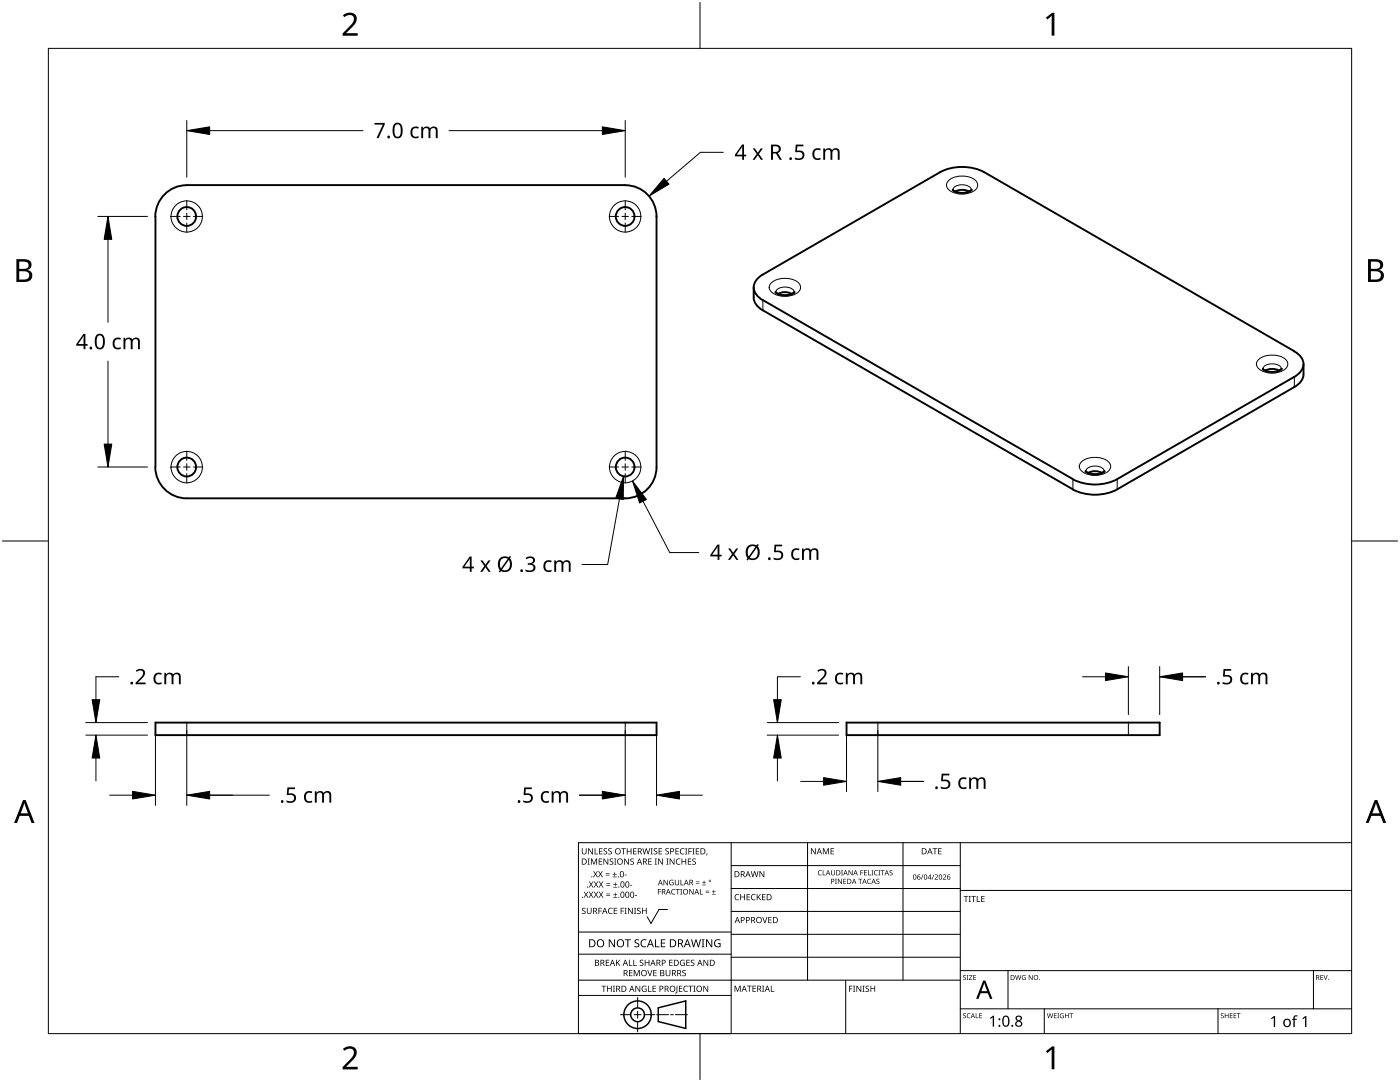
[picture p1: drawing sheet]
<svg xmlns="http://www.w3.org/2000/svg" width="279mm" height="216mm" viewBox="0 0 279 216" stroke-linecap="round" stroke-linejoin="round" font-family="sans-serif">
<g fill="none" stroke="#000" stroke-width=".38">
<path d="M37.3 37a6.3 6.3 0 0 0-6.3 6.2M37.3 36.9h87.5M124.8 37a6.2 6.2 0 0 1 6.2 6.2v50a6.2 6.2 0 0 1-6.2 6.2M190.1 37.9h.1M190.1 37.9l.6 .3M190.6 38.2a2.96 2.96 0 0 1 2.8 0M190.7 38.2a3.8 3.8 0 0 0 2.7 0M193.9 37.9l-.5 .3M193.9 37.9h.1M31 43.2v50M150.4 57.3a4.2 4.2 0 0 0 .5 3.5l1.3 1.1M152.2 54.8a2.67 2.67 0 0 0-1.3 3.9l1.3 1.2"/>
<path d="M152.2 54.8l35.4-20.4a9.8 9.8 0 0 1 8.8 0l61.9 35.7a2.62 2.62 0 0 1 1.4 3.9l-1.4 1.2M152.2 59.9l61.9 35.7M154.8 58.3h.1M154.8 58.3l.5 .3a3.8 3.8 0 0 0 2.7 .1M155.3 58.7a2.67 2.67 0 0 1 2.7 0M158.5 58.3l-.5 .4M158.5 58.3h.1M158.6 58.3h-.1M152.2 61.9l61.9 35.7M252 73.6h.1M252 73.6l.4 .3M252.4 73.9l.1 .1a3.8 3.8 0 0 0 2.8 0"/>
<path d="M252.5 74a3.1 3.1 0 0 1 2.8 0M255.7 73.7l-.4 .3M255.7 73.7h.1M255.8 73.6l-.1 .1M258.3 75.2l-35.3 20.4M260.1 74.7a3.1 3.1 0 0 1-1.8 2.6l-35.3 20.3M260.1 72.6v2.1M31 93.2a6.3 6.3 0 0 0 6.3 6.2h87.5M214.1 95.6a9.8 9.8 0 0 0 8.8 0M214.1 97.7a9.8 9.8 0 0 0 8.8 0M216.7 94h.1M216.7 94v.1"/>
<path d="M216.7 94.1l.5 .3a3.8 3.8 0 0 0 2.7 0M219.9 94.4a2.89 2.89 0 0 0-2.8 0M220.4 94.1l-.5 .3M220.4 94.1h.1M220.4 94v.1M31 144.2h100v2.5h-100zM168.9 144.2h62.5v2.5h-62.5z"/>
<circle cx="37.2" cy="43.2" r="1.87"/>
<circle cx="124.8" cy="43.2" r="1.87"/>
<circle cx="37.2" cy="93.2" r="1.87"/>
<circle cx="124.8" cy="93.2" r="1.87"/>
</g>
<g fill="none" stroke="#000" stroke-width=".2">
<path d="M189.2 36.1a4.4 4.4 0 0 1 5.6 0 1.38 1.38 0 0 1-.8 2.2 4.5 4.5 0 0 1-4.8-.6 1.14 1.14 0 0 1 0-1.6zM190.1 38a1.94 1.94 0 0 1 2.5-1.1 1.31 1.31 0 0 1 1.3 1.1M152.2 59.9v2M153.8 56.5a4.4 4.4 0 0 1 5.7 0 1.38 1.38 0 0 1-.9 2.2 4.5 4.5 0 0 1-4.8-.6 1.09 1.09 0 0 1 0-1.6zM154.8 58.4a1.94 1.94 0 0 1 2.4-1.1 1.33 1.33 0 0 1 1.3 1.1M251.1 71.8a4.5 4.5 0 0 1 5.6 0 1.39 1.39 0 0 1-.9 2.3 4.5 4.5 0 0 1-4.7-.7 1.1 1.1 0 0 1 0-1.6zM252 73.7a1.94 1.94 0 0 1 2.5-1.1 1.09 1.09 0 0 1 1.2 1.1M258.3 75.2v2M214.1 95.6v2M215.7 92.3a4.4 4.4 0 0 1 5.6 0 1.37 1.37 0 0 1-.8 2.2 4.5 4.5 0 0 1-4.8-.6 1.11 1.11 0 0 1 0-1.6zM216.7 94.1a1.91 1.91 0 0 1 2.4-1 1.28 1.28 0 0 1 1.3 1M223 95.6v2"/>
<path d="M37.3 144.2v2.5M124.8 144.2v2.5M175.2 144.2v2.5M225.2 144.2v2.5"/>
<circle cx="37.3" cy="43.2" r="3.1"/>
<circle cx="124.8" cy="43.2" r="3.1"/>
<circle cx="37.3" cy="93.2" r="3.1"/>
<circle cx="124.8" cy="93.2" r="3.1"/>
</g>
<path d="M9.7 9.7h260v196.5h-260z" fill="none" stroke="#000" stroke-width=".2"/>
<path d="M139.7 .5v9.2M.5 108h9.2M269.7 108h9.2M139.7 206.2v9.2" fill="none" stroke="#000" stroke-width=".2"/>
<g fill="#000">
<path d="M68.4 3.1a1.64 1.64 0 0 1 2.8 .4 2.52 2.52 0 0 1-1.2 2.2l-.9 .9h2.3v.5h-3v-.4l1.2-1.2a1.95 1.95 0 0 0 .9-2.2 1.23 1.23 0 0 0-1.8 .1zM208.7 3.5l1.3-.9h.4v4.5h-.5v-4l-.9 .8zM68.4 209.3a1.64 1.64 0 0 1 2.8 .4 2.52 2.52 0 0 1-1.2 2.2l-.9 1h2.3v.5h-3v-.5l1.2-1.2a1.95 1.95 0 0 0 .9-2.1 1.23 1.23 0 0 0-1.8 .1zM208.7 209.8l1.3-1h.4v4.6h-.5v-4l-.9 .7z"/>
<path d="M3.3 51.7h1.3a1.28 1.28 0 0 1 1.7 1.3 1.04 1.04 0 0 1-.9 .9 1.23 1.23 0 0 1 1 1.5 1.23 1.23 0 0 1-1.5 .9h-1.6zM3.8 54.1v1.7h1a.86 .86 0 0 0 1-.9 .86 .86 0 0 0-1.1-.8zM3.8 52.2v1.4h.9a.78 .78 0 0 0 1-.7 .78 .78 0 0 0-1.1-.7z"/>
<path d="M273 51.7h1.3a1.28 1.28 0 0 1 1.7 1.3 1.04 1.04 0 0 1-.8 .9 1.23 1.23 0 0 1 1 1.5 1.23 1.23 0 0 1-1.6 .9h-1.6zM273.6 54.1v1.7h.9a.86 .86 0 0 0 1.1-.9 .86 .86 0 0 0-1.1-.8zM273.6 52.2v1.4h.8a.78 .78 0 0 0 1-.7 .78 .78 0 0 0-1.1-.7z"/>
<path d="M4.6 159.6h.5l1.8 4.6h-.6l-.6-1.4h-1.8l-.5 1.4h-.6zM4.8 160.2l-.7 2.1h1.5z"/>
<path d="M274.3 159.6h.6l1.7 4.6h-.6l-.5-1.4h-1.8l-.6 1.4h-.5zM274.6 160.2l-.7 2.1h1.4z"/>
</g>
<g fill="none" stroke="#000" stroke-width=".2">
<path d="M145.9 168.1v38.1h-30.5v-38.1h154.3M145.9 172.7h45.7M145.9 177.3h45.7M161.2 168.1v27.5M180.2 168.1v27.5M191.6 168.1v38.1M191.6 177.7h78.1M115.4 198.6h30.5M115.4 195.6h76.2M115.4 190.4h30.5M115.4 186h30.5M127.3 199v2.1"/>
<path d="M133.2 181.5h-1.7l-1.6 2.8-.7-1.4M145.9 181.9h45.7M145.9 186.4h45.7M145.9 191h45.7M168.8 195.6v10.6M191.6 193.7h78.1M201.2 193.7v7.6M262.1 193.7v7.6M123.8 202.5h2.1M126.6 202.5h1.3M127.3 201.8v1.4M127.3 203.8v2.1"/>
<path d="M128.6 202.5h2.1M131 202.5h2.4M133.8 202.5h.6M134.8 202.5h2.4M191.6 201.3h78.1M208.4 201.3v4.9M243.1 201.3v4.9"/>
</g>
<g fill="#000">
<path d="M116.1 169.3h.2v.8a.32 .32 0 0 0 .3 .3 .32 .32 0 0 0 .3-.3v-.8h.2v.8a.47 .47 0 0 1-.5 .4 .47 .47 0 0 1-.5-.5zM116.5 177.9h.2l.3 .5 .3-.5h.1l-.4 .6 .4 .6h-.1l-.3-.5-.4 .5h-.1l.4-.6zM117.3 171.3h.4l-.1 .1v1l.1 .1h-.4l.1-.1v-1zM117.4 169.3h.2l.6 1v-1h.1v1.2h-.1l-.7-1v1h-.1zM117.5 177.9h.2l.3 .5 .3-.5h.1l-.4 .6 .4 .6h-.1l-.4-.5-.3 .5h-.1l.4-.6zM117.5 175.9h.2l.3 .5 .3-.5h.1l-.4 .6 .5 .6h-.2l-.3-.5-.4 .5h-.1l.4-.6zM117.9 171.3h.3l.3 1 .4-1h.3v1.2h-.2v-1l-.4 1h-.1l-.4-1v1h-.2zM118.7 169.3h.1v1h.6v.2h-.7zM118.4 173.8h.1l.3 .5 .3-.5h.2l-.4 .6 .4 .7h-.1l-.4-.6-.3 .6h-.1l.4-.7zM118.5 177.9h.2l.2 .5 .3-.5h.2l-.4 .6 .4 .6h-.1l-.4-.5-.3 .5h-.1l.4-.6zM118.5 175.9h.2l.3 .5 .3-.5h.1l-.4 .6 .4 .6h-.1l-.3-.5-.4 .5h-.1l.4-.6zM119.5 171.3h.7v.1h-.6v.4h.5v.2h-.5v.4h.6v.1h-.7z"/>
<path d="M119.6 169.3h.6v.1h-.5v.4h.5v.1h-.5v.4h.5v.2h-.6zM119.4 173.8h.1l.3 .5 .3-.5h.2l-.4 .6 .4 .7h-.1l-.4-.6-.3 .6h-.2l.5-.7zM119.5 177.9h.1l.3 .5 .3-.5h.2l-.4 .6 .4 .6h-.1l-.4-.5-.3 .5h-.1l.4-.6zM119.5 175.9h.2l.3 .5 .3-.5h.1l-.4 .6 .4 .6h-.1l-.4-.5-.3 .5h-.1l.4-.6zM120.9 174.6h.8v.1h-.8zM120.9 174.2h.8v.1h-.8zM121 178.7h.8v.1h-.8zM121 178.3h.8v.1h-.8zM121 176.6h.8v.1h-.8zM121 176.3h.8v.1h-.8zM120.5 169.4l.4-.1h.3l-.1 .1a.25 .25 0 0 0-.4-.1 .25 .25 0 0 0 0 .4l.4 .3 .1 .2-.3 .3-.5-.1v-.1h.2a.27 .27 0 0 0 .4-.1 .27 .27 0 0 0-.3-.3l-.2-.2zM120.4 171.3h.2l.7 1-.1-1h.2v1.2h-.2l-.6-1v1h-.2z"/>
<path d="M121.4 169.4l.5-.1h.2v.1a.25 .25 0 0 0-.4-.1 .25 .25 0 0 0 0 .4l.4 .3v.2l-.2 .3-.5-.1v-.1h.1a.27 .27 0 0 0 .5-.1 .27 .27 0 0 0-.4-.3l-.2-.2zM122.3 174.9h.8v.2h-.8zM122.4 179h.8v.1h-.8zM122.4 177h.8v.1h-.8zM121.7 171.4l.4-.1 .3 .1-.1 .1a.25 .25 0 0 0-.4-.1 .25 .25 0 0 0 0 .4 .42 .42 0 0 1 .5 .5 .42 .42 0 0 1-.7 .2l-.1-.2 .2 .1a.27 .27 0 0 0 .5-.2 .27 .27 0 0 0-.4-.3l-.2-.2zM122.6 174h.1v.4h.4v.1h-.4v.4h-.1v-.4h-.3v-.1h.3zM122.7 178.1h.1v.4h.4v.1h-.4v.3h-.1v-.3h-.3v-.1h.3zM122.7 176.1h.2v.3h.3v.2h-.3v.3h-.2v-.3h-.3v-.2h.3zM122.6 171.3h.4l-.1 .1v1l.1 .1h-.4l.1-.1v-1zM124 169.3h.9v.1h-.4v1.1h-.1v-1.1h-.4zM124.7 174.5h.4v.2h-.4zM124.6 171.3h.1l.7 1v-1h.1v1.2h-.2l-.6-1v1h-.1z"/>
<path d="M125.7 176.6h.5v.1h-.5zM125.1 169.3h.1v.5h.7v-.5h.1v1.2h-.1v-.6h-.7v.6h-.1zM125.8 171.4l.5-.1 .2 .1v.1a.25 .25 0 0 0-.4-.1 .25 .25 0 0 0 0 .4 .42 .42 0 0 1 .4 .5 .42 .42 0 0 1-.7 .2v-.2l.1 .1a.27 .27 0 0 0 .5-.2 .27 .27 0 0 0-.4-.3l-.2-.2zM126.7 178.6h.4v.2h-.4zM126.4 169.3h.6v.1h-.5v.4h.5v.1h-.5v.4h.5v.2h-.6zM128.2 169.3h.2l.2 1 .3-1h.2l.2 1 .3-1h.1l-.3 1.2h-.1l-.3-1.1-.3 1.1h-.2zM129.4 171.3h.7v.1h-.6v.4h.5v.2h-.5v.4h.6v.1h-.7zM129.8 169.3h.5l-.2 .1v1l.2 .1h-.5l.2-.1v-1zM130.7 171.3h.4l-.1 .1v1l.1 .1h-.4l.1-.1v-1zM130.5 169.4l.4-.1h.3l-.1 .1a.25 .25 0 0 0-.4-.1 .25 .25 0 0 0 0 .4l.4 .3 .1 .2-.2 .3-.6-.1v-.1h.2a.27 .27 0 0 0 .4-.1 .27 .27 0 0 0-.3-.3l-.2-.2zM131.3 177.4h.6v.1h-.5v.4h.5v.1h-.5v.5h-.1zM131.4 169.3h.7v.1h-.5v.4h.5v.1h-.5v.4h.5v.2h-.7z"/>
<path d="M131.3 171.3h.2l.7 1v-1h.1v1.2h-.2l-.6-1v1h-.2zM132.4 175.6h.2l.6 .9v-.9h.1v1h-.2l-.6-.9v.9h-.1zM133 171.3h.4l-.1 .1v1l.1 .1h-.4l.1-.1v-1zM132.8 169.4l.4-.1h.3l-.1 .1a.25 .25 0 0 0-.3-.1 .25 .25 0 0 0 0 .4l.4 .3v.2l-.2 .3-.5-.1v-.1h.1a.27 .27 0 0 0 .5-.1 .27 .27 0 0 0-.4-.3l-.2-.2zM133.7 175.7l.5-.2 .2 .1v.1a.45 .45 0 0 0-.7 .4 .45 .45 0 0 0 .6 .4v-.3h-.2v-.1h.3v.5a.6 .6 0 0 1-.8-.1 .6 .6 0 0 1 .1-.8zM134.1 177.5l.4-.1h.3l-.1 .2a.44 .44 0 0 0-.6 .4 .44 .44 0 0 0 .6 .3 .52 .52 0 0 1-.7 0 .52 .52 0 0 1 .1-.8zM133.6 171.3h.2l.7 1v-1h.1v1.2h-.2l-.6-1v1h-.2zM134.9 177.4h.8v.1h-.4v1h-.1v-1h-.3zM135 171.5l.5-.2 .3 .1-.1 .1a.49 .49 0 0 0-.7 .4 .49 .49 0 0 0 .7 .5 .52 .52 0 0 1-.6 0 .52 .52 0 0 1-.2-.6zM134.8 169.3h.7v.1h-.6v.4h.5v.1h-.5v.4h.6v.2h-.7zM134.7 175.6h.1v.7a.28 .28 0 0 0 .3 .2 .28 .28 0 0 0 .3-.2v-.7h.1v.7a.42 .42 0 0 1-.4 .4 .42 .42 0 0 1-.4-.4zM135.8 175.6h.2v.9h.4v.1h-.6z"/>
<path d="M135.8 177.4h.3l-.1 .1v.9l.1 .1h-.3l.1-.1v-.9zM135.8 169.4l.4-.1h.4l-.1 .1h-.2a.49 .49 0 0 0-.4 .6 .49 .49 0 0 0 .7 .3 .52 .52 0 0 1-.7 .1 .52 .52 0 0 1-.2-.6zM136 171.3h.2v.5h.6v-.5h.1v1.2h-.1v-.5h-.6v.5h-.2zM136.7 169.3h.5l-.2 .1v1l.2 .1h-.5l.2-.1v-1zM137.4 169.3h.7v.1h-.6v.4h.5v.2h-.5v.5h-.1zM137.3 171.3h.7v.1h-.6v.4h.5v.2h-.5v.4h.6v.1h-.7zM137.6 177.4h.1l.6 .9v-.9h.1v1.1h-.1l-.6-.9v.9h-.1zM138.2 169.3h.4l-.1 .1v1l.1 .1h-.4l.1-.1v-1zM138.9 176.2h.7v.1h-.7zM138.9 175.9h.7v.1h-.7zM138.2 171.4l.4-.1 .3 .1-.1 .1a.25 .25 0 0 0-.4-.1 .25 .25 0 0 0 0 .4 .42 .42 0 0 1 .5 .5 .42 .42 0 0 1-.7 .2l-.1-.2 .2 .1a.27 .27 0 0 0 .5-.2 .27 .27 0 0 0-.4-.3l-.2-.2zM138.9 169.3h.6v.1h-.5v.4h.5v.1h-.5v.4h.5v.2h-.6z"/>
<path d="M139.7 177.4h.1v1h.5v.1h-.6zM140.1 176.5h.8v.1h-.8zM140.5 175.7h.1v.3h.3v.2h-.3v.3h-.1v-.3h-.4v-.2h.4zM140.8 178h.7v.2h-.7zM140.8 177.7h.7v.1h-.7zM141 170.3h.2l-.3 .4zM142.1 178.4h.7v.1h-.7zM142.4 177.6h.1v.3h.3v.1h-.3v.3h-.1v-.3h-.3v-.1h.3zM146.8 178.6l.4-.2 .3 .1v.1a.49 .49 0 0 0-.7 .4 .49 .49 0 0 0 .7 .5 .52 .52 0 0 1-.7 0 .52 .52 0 0 1-.2-.6zM147.7 178.4h.2v.5h.6v-.5h.2v1.2h-.2v-.5h-.6v.5h-.2zM149 178.4h.7v.1h-.5v.4h.4v.2h-.4v.4h.5v.1h-.7zM150 178.6l.5-.2 .3 .1-.1 .1a.49 .49 0 0 0-.7 .4 .49 .49 0 0 0 .8 .5 .52 .52 0 0 1-.7 0 .52 .52 0 0 1-.2-.6z"/>
<path d="M149.8 173.8h.2l.3 1.1 .2-1.1h.2l.3 1.1 .2-1.1h.2l-.3 1.2h-.2l-.3-1-.3 1h-.1zM151 178.4h.2v.6l.5-.6h.2l-.5 .5 .5 .7h-.2l-.4-.6-.1 .6h-.2zM151.6 173.8h.1l.7 1v-1h.1v1.2h-.1l-.7-1v1h-.1zM152.1 178.4h.7v.1h-.6v.4h.5v.2h-.5v.4h.6v.1h-.7zM161.8 169.3h.2l.7 1v-1h.1v1.2h-.2l-.6-1v1h-.2zM163.4 173.8l.3-.2 .3 .1h-.3a.42 .42 0 0 0-.3 .6 .42 .42 0 0 0 .6 .2 .48 .48 0 0 1-.7 0 .48 .48 0 0 1 .1-.7zM164.2 173.6h.1v.9h.5v.2h-.6zM164.2 169.3h.2l.4 .9 .4-.9h.2v1.2h-.1v-1.1l-.4 1.1h-.1l-.4-1.1v1.1h-.2zM165.8 169.3h.6v.1h-.5v.4h.5v.1h-.5v.4h.5v.2h-.6zM165.8 173.6h.2v.7a.26 .26 0 0 0 .2 .3 .26 .26 0 0 0 .3-.3v-.7h.1v.7a.39 .39 0 0 1-.4 .4 .39 .39 0 0 1-.4-.4zM166.6 175.4h.4l-.1 .1v.8l.1 .1h-.4l.2-.1v-.8zM167.2 175.4h.2l.5 .8v-.8h.1v1h-.1l-.6-.9v.9h-.1z"/>
<path d="M167.9 173.6h.3l-.1 .1v.9l.1 .1h-.3l.1-.1v-.9zM168.3 175.4h.6v.1h-.5v.3h.4v.1h-.4v.4h.5v.1h-.6zM169.3 173.6h.2l.5 .9v-.9h.1v1.1h-.1l-.5-.9v.9h-.2zM171.3 175.4h.8v.1h-.4v.9h-.1v-.9h-.3zM171.7 173.6h.6v.2h-.5v.3h.5v.1h-.5v.5h-.1zM172.5 173.6h.5v.2h-.4v.3h.4v.1h-.4v.3h.4v.2h-.5zM173.2 173.6h.2v.9h.4v.2h-.6zM173.2 175.5l.4-.2 .2 .1v.1a.41 .41 0 0 0-.6 .4 .41 .41 0 0 0 .6 .3 .48 .48 0 0 1-.7 0 .48 .48 0 0 1 .1-.7zM173.9 173.6h.4l-.1 .1v.9l.1 .1h-.4l.1-.1v-.9zM174.6 173.8l.3-.2 .3 .1-.1 .1a.41 .41 0 0 0-.5 .4 .41 .41 0 0 0 .6 .3 .48 .48 0 0 1-.7 0 .48 .48 0 0 1 .1-.7zM174.9 175.4l.4-.1 .2 .1v.1a.24 .24 0 0 0-.4-.1 .24 .24 0 0 0-.1 .3 .24 .24 0 0 0 .3 .1l.2 .2-.1 .3-.4 .1-.1-.2a.26 .26 0 0 0 .4 .1 .26 .26 0 0 0 .1-.4 .26 .26 0 0 0-.4-.1zM175.3 173.6h.4l-.2 .1v.9l.2 .1h-.4l.1-.1v-.9z"/>
<path d="M175.7 173.6h.8v.2h-.3v.9h-.1v-.9h-.4zM177.6 173.7l.3-.1 .2 .1v.1a.24 .24 0 0 0-.3-.1 .24 .24 0 0 0-.1 .3 .24 .24 0 0 0 .3 .1 .32 .32 0 0 1 0 .6 .32 .32 0 0 1-.5-.2h.1a.26 .26 0 0 0 .3 .1 .26 .26 0 0 0 .1-.4 .26 .26 0 0 0-.3-.1zM184.2 174.5h.1l-.4 1h-.1zM186.3 174.5h.2l-.4 1h-.2zM186.1 169.3h.9v.1h-.3v1.1h-.2v-1.1h-.4zM186.5 174.6a.37 .37 0 0 1 .6 0 .37 .37 0 0 1-.2 .6l-.2 .2h.5v.1h-.7l.3-.4a.27 .27 0 0 0 .3-.3 .27 .27 0 0 0-.4-.2zM187.2 169.3h.7v.1h-.5v.4h.5v.1h-.5v.4h.5v.2h-.7zM188.2 174.6a.37 .37 0 0 1 .6 0 .37 .37 0 0 1-.3 .6l-.2 .2h.5v.1h-.6l.2-.4a.27 .27 0 0 0 .3-.3 .27 .27 0 0 0-.4-.2zM192.3 178.8h.9v.1h-.3v1.1h-.2v-1.1h-.4zM193.3 178.8h.5l-.2 .1v1l.2 .1h-.5l.2-.1v-1zM193.8 178.8h1v.1h-.4v1.1h-.2v-1.1h-.4zM194.9 178.8h.2v1.1h.5v.1h-.7z"/>
<path d="M195.8 178.8h.7v.1h-.5v.4h.5v.1h-.5v.5h.5v.1h-.7zM116.2 181.3l.4-.2 .3 .1-.1 .1a.25 .25 0 0 0-.4-.1 .25 .25 0 0 0 0 .4l.4 .2 .1 .3-.3 .3-.5-.1v-.1h.2a.27 .27 0 0 0 .4-.1 .27 .27 0 0 0-.3-.3l-.2-.2zM117.1 181.1h.2v.8a.32 .32 0 0 0 .3 .3 .32 .32 0 0 0 .3-.3v-.8h.2v.8a.47 .47 0 0 1-.5 .5 .47 .47 0 0 1-.5-.5zM119.4 181.1h.7v.2h-.5v.4h.5v.1h-.5v.6h-.2zM120 196.7h1v.1h-.4v1.1h-.2v-1.1h-.4zM120.9 191.5h.7v.1h-.5v.4h.4v.2h-.4v.4h.5v.1h-.7zM121.5 181.3l.4-.2 .4 .1-.1 .1a.49 .49 0 0 0-.7 .5 .49 .49 0 0 0 .7 .4 .52 .52 0 0 1-.6 .1 .52 .52 0 0 1-.3-.6zM121.1 196.7h.2v.5h.6v-.5h.2v1.2h-.2v-.6h-.6v.6h-.2zM121.5 187.4h.2l.9 1.3v-1.3h.1v1.6h-.2l-.8-1.3v1.3h-.2zM122.3 196.7h.4l-.1 .1v1l.1 .1h-.4l.2-.1v-1zM122.5 181.1h.7v.2h-.6v.4h.5v.1h-.5v.4h.6v.2h-.7zM122.9 191.5h.2v.6l.5-.6h.2l-.5 .5 .5 .7h-.2l-.4-.6-.1 .6h-.2z"/>
<path d="M123.9 181.1h.6v.2h-.5v.4h.5v.1h-.5v.6h-.1zM124.7 181.1h.4l-.2 .2v.9l.2 .2h-.4l.1-.2v-.9zM124.7 187.4h1.2v.2h-.5v1.4h-.2v-1.4h-.5zM125.5 191.5h.2v1.1h.5v.1h-.7zM125.5 193.6h.7v.1h-.5v.4h.5v.1h-.5v.4h.5v.2h-.7zM125.3 181.1h.2l.7 1.1-.1-1.1h.2v1.3h-.2l-.6-1v1h-.2zM126.4 191.5h.2v1.1h.5v.1h-.7zM126.5 181.1h.5l-.2 .2v.9l.2 .2h-.5l.2-.2v-.9zM126.5 193.6h.2l.4 1 .4-1h.2v1.2h-.2v-1.1l-.4 1.1h-.1l-.4-1.1v1.1h-.1zM126.7 187.6l.3-.2 .6 .1-.2 .1a.33 .33 0 0 0-.6 .2 .33 .33 0 0 0 .4 .4 .47 .47 0 0 1 .4 .6 .47 .47 0 0 1-.7 .2h-.3v-.2h.2a.35 .35 0 0 0 .6-.2 .35 .35 0 0 0-.5-.4l-.3-.2zM126.8 196.7h.2l.6 1v-1h.2v1.2h-.2l-.7-1 .1 1h-.2zM127.2 181.3l.4-.2 .3 .1-.1 .1a.25 .25 0 0 0-.4-.1 .25 .25 0 0 0 0 .4l.4 .2 .1 .3-.3 .3-.5-.1v-.1h.2a.27 .27 0 0 0 .4-.1 .27 .27 0 0 0-.3-.3l-.2-.2z"/>
<path d="M127.7 191.6l.5-.1 .2 .1v.1a.25 .25 0 0 0-.4-.1 .25 .25 0 0 0 0 .4l.4 .2v.3l-.2 .2h-.5v-.2l.1 .1a.27 .27 0 0 0 .5-.2 .27 .27 0 0 0-.4-.3l-.2-.2zM128 187.6l.6-.2 .4 .1v.2a.64 .64 0 0 0-1 .5 .64 .64 0 0 0 1 .6v.2a.83 .83 0 0 1-1.1-.3 .83 .83 0 0 1 .1-1.1zM128.2 196.8l.6-.1 .2 .1v.1a.5 .5 0 0 0-.8 .4 .5 .5 0 0 0 .7 .5v-.4h-.3v-.1h.4v.6a.66 .66 0 0 1-.8-.2 .66 .66 0 0 1 0-.9zM128.1 181.1h.2v.6h.6v-.6h.2v1.3h-.2v-.6h-.6v.6h-.2zM129.2 193.6h.1l.4 1 .3-1h.2l-.4 1.2h-.2zM129.3 196.7h.2v1.1h.5v.1h-.7zM128.7 191.5h.1v.5h.6v-.5h.2v1.2h-.2v-.5h-.6v.5h-.1zM130.7 187.4h.2v1.4h.7v.2h-.9zM130.2 196.7h.7v.1h-.5v.4h.5v.1h-.5v.5h.5v.1h-.7zM130.4 193.6h.6v.1h-.5v.4h.5v.1h-.5v.4h.5v.2h-.6zM131.9 187.4h.9v.2h-.7v.5h.6v.2h-.6v.5h.7v.2h-.9zM132.8 193.6h.2v.7a.32 .32 0 0 0 .3 .4 .32 .32 0 0 0 .3-.4v-.7h.2v.7a.47 .47 0 0 1-.5 .5 .47 .47 0 0 1-.5-.5z"/>
<path d="M133.5 191.5h.7v.1h-.5v.4h.5v.2h-.5v.4h.5v.1h-.7zM135 196.7h.2v1.3l-.1 .2h-.3l-.1-.1 .3-.2zM135.5 196.7h.7v.1h-.5v.4h.4v.1h-.4v.5h.5v.1h-.7zM135.8 191.7l.5-.2 .4 .1-.1 .1a.5 .5 0 0 0-.8 .4 .5 .5 0 0 0 .7 .5v-.4h-.2v-.1h.4v.6a.66 .66 0 0 1-.9-.1 .66 .66 0 0 1 0-.9zM136.2 193.7l.4-.2 .3 .1-.1 .1a.25 .25 0 0 0-.4-.1 .25 .25 0 0 0 0 .4 .42 .42 0 0 1 .5 .6 .42 .42 0 0 1-.7 .2l-.1-.2h.2a.27 .27 0 0 0 .5-.1 .27 .27 0 0 0-.4-.3l-.2-.2zM136.5 196.8l.5-.1 .3 .1-.1 .1a.49 .49 0 0 0-.7 .4 .49 .49 0 0 0 .8 .4 .52 .52 0 0 1-.7 .1 .52 .52 0 0 1-.2-.6zM137 191.5h.7v.1h-.6v.4h.5v.2h-.5v.4h.6v.1h-.7zM137.4 196.7h.9v.1h-.4v1.1h-.1v-1.1h-.4zM137.9 191.6l.4-.1 .3 .1-.1 .1a.25 .25 0 0 0-.4-.1 .25 .25 0 0 0 0 .4l.4 .2 .1 .3-.2 .2h-.6v-.2l.2 .1a.27 .27 0 0 0 .5-.2 .27 .27 0 0 0-.4-.3l-.2-.2zM138.4 196.7h.4l-.1 .1v1l.1 .1h-.4l.1-.1v-1zM137.9 187.4h.2l.3 1.4 .4-1.4h.2l.4 1.4 .3-1.4h.2l-.4 1.6h-.2l-.4-1.3-.4 1.3h-.2zM140 187.4h.6l-.2 .2v1.3l.2 .1h-.6l.2-.1v-1.3z"/>
<path d="M140.4 196.7h.1l.7 1v-1h.1v1.2h-.1l-.7-1v1h-.1zM140.4 191.5h.2l.6 1v-1h.1v1.2h-.1l-.7-1v1h-.1zM140.9 187.4h.2l.9 1.3v-1.3h.2v1.6h-.3l-.8-1.3v1.3h-.2zM142.7 187.6l.7-.2 .4 .1-.1 .2a.65 .65 0 0 0-1 .5 .65 .65 0 0 0 .9 .6v-.4h-.3v-.2h.5v.7a.86 .86 0 0 1-1.1-.1 .86 .86 0 0 1 0-1.2zM146.6 196.7h.2l.4 1 .4-1h.2v1.2h-.1v-1.1l-.4 1.1h-.2l-.4-1.1v1.1h-.1zM149.1 196.7h.9v.1h-.4v1.1h-.1v-1.1h-.4zM150.2 196.7h.7v.1h-.6v.4h.5v.1h-.5v.5h.6v.1h-.7zM152.1 183h.2l.3 1 .4-1h.2l-.5 1.2h-.1zM152.1 196.7h.4l-.1 .1v1l.1 .1h-.4l.1-.1v-1zM153.8 196.7h.2v1.1h.5v.1h-.7zM153.3 183h.7v.1h-.5v.4h.5v.1h-.5v.5h.5v.1h-.7zM169.5 196.7h.6v.1h-.5v.5h.5v.1h-.5v.5h-.1z"/>
<path d="M170.2 196.7h.5l-.2 .1v1l.2 .1h-.5l.2-.1v-1zM170.9 196.7h.2l.6 1v-1h.2v1.2h-.2l-.6-1v1h-.2zM172.1 196.7h.5l-.2 .1v1l.2 .1h-.5l.2-.1v-1zM172.8 196.8l.4-.1h.2v.2a.25 .25 0 0 0-.4-.1 .25 .25 0 0 0 0 .4l.4 .2 .1 .3-.3 .2h-.5v-.2l.2 .1a.27 .27 0 0 0 .4-.2 .27 .27 0 0 0-.3-.3l-.3-.2zM173.7 196.7h.2v.5h.6v-.5h.2v1.2h-.2v-.6h-.6v.6h-.2zM192.2 194.7l.4-.1h.2l-.1 .1a.24 .24 0 0 0-.3 0 .24 .24 0 0 0-.1 .3 .24 .24 0 0 0 .4 .1l.1 .1-.1 .3h-.4l-.1-.1a.24 .24 0 0 0 .3 .1 .24 .24 0 0 0 .1-.3l-.4-.3zM192.9 194.6h.4l-.1 .1v.7l.1 .1h-.4l.1-.1v-.7zM193.4 194.6h.6l-.5 .8h.6v.1h-.7l.5-.8h-.5zM194.2 194.6h.6v.1h-.4v.3h.4v.1h-.4v.3h.4v.1h-.6zM202.6 194.6h.1l.2 .8 .2-.8h.2l.2 .8 .2-.8h.1l-.2 .9h-.2l-.2-.8-.2 .8h-.2zM204.1 194.7l.3-.1h.3l-.1 .1a.4 .4 0 0 0-.6 .4 .4 .4 0 0 0 .6 .3v-.3l-.2-.1h.3v.5a.53 .53 0 0 1-.7-.1 .53 .53 0 0 1 .1-.7zM205.3 194.6h.2l.5 .8v-.8h.1v.9h-.2l-.5-.8v.8h-.1z"/>
<path d="M263.5 194.6h.6v.1h-.5v.3h.4v.1h-.4v.3h.5v.1h-.6zM264.1 194.6h.2l.2 .8 .3-.8h.2l-.4 .9h-.1zM192.2 202.3l.4-.1h.2l-.1 .1a.24 .24 0 0 0-.3 0 .24 .24 0 0 0-.1 .3 .24 .24 0 0 0 .4 .1l.1 .2-.1 .2-.4 .1-.1-.2a.24 .24 0 0 0 .3 .1 .24 .24 0 0 0 .1-.3l-.4-.2zM193.1 202.3l.6-.1-.3 .1a.4 .4 0 0 0-.3 .5 .4 .4 0 0 0 .5 .2 .46 .46 0 0 1-.6 0 .46 .46 0 0 1 .1-.7zM194.7 202.2h.1v.8h.5v.2h-.6zM195.4 202.2h.6v.1h-.4v.3h.4v.1h-.4v.4h.4v.1h-.6zM197.6 203.1l.6-.4h.2v2.2h-.3v-1.9l-.4 .3zM209 202.2h.1l.2 .8 .2-.8h.1l.3 .8 .2-.8h.1l-.3 1h-.1l-.2-.9-.3 .9h-.1zM210.3 202.2h.6v.1h-.4v.3h.3v.1h-.3v.4h.4v.1h-.6zM211 202.2h.4l-.2 .1v.8l.2 .1h-.4l.1-.1v-.8zM211.6 202.3l.7-.1-.1 .1a.4 .4 0 0 0-.6 .4 .4 .4 0 0 0 .6 .3v-.2l-.2-.2h.3v.5a.53 .53 0 0 1-.7-.1 .53 .53 0 0 1 0-.7zM212.5 202.2h.2v.4h.5v-.4h.1v1h-.1v-.5h-.5v.5h-.2z"/>
<path d="M213.4 202.2h.8v.1h-.3v.9h-.2v-.9h-.3zM243.7 202.3l.3-.1h.2v.1a.24 .24 0 0 0-.3 0 .24 .24 0 0 0-.1 .3 .24 .24 0 0 0 .3 .1l.1 .2-.1 .2-.4 .1-.1-.2a.24 .24 0 0 0 .4 .1 .24 .24 0 0 0 0-.3l-.3-.2zM244.4 202.2h.2v.4h.5v-.4h.1v1h-.1v-.5h-.5v.5h-.2zM245.4 202.2h.6v.1h-.4v.3h.4v.1h-.4v.4h.4v.1h-.6zM246.2 202.2h.5v.1h-.4v.3h.4v.1h-.4v.4h.4v.1h-.5zM246.8 202.2h.8v.1h-.3v.9h-.2v-.9h-.3zM253.7 203.2l.6-.5h.2v2.2h-.3v-1.9l-.4 .4zM258.2 202.7l.3-.1h.5l-.1 .3-.4-.1-.1 .2v.3h.4v.2h-.4v1.4h-.3v-1.4h-.3l.3-.2zM259.9 203.2l.6-.5h.2v2.2h-.2v-1.9l-.5 .4z"/>
<path d="M116.1 171.3h.4a.61 .61 0 0 1 .6 .6 .61 .61 0 0 1-.6 .6h-.4zM116.3 171.4v1h.1a.48 .48 0 0 0 .5-.5 .48 .48 0 0 0-.4-.5z"/>
<path d="M122.7 169.9a.61 .61 0 0 1 1.2 0 .61 .61 0 0 1-1.2 0zM123 169.5a.47 .47 0 0 0-.1 .7 .47 .47 0 0 0 .8 0v-.1a.45 .45 0 0 0-.1-.6 .45 .45 0 0 0-.6 0z"/>
<path d="M123.1 171.9a.61 .61 0 0 1 1.2 0 .61 .61 0 0 1-1.2 0zM123.5 171.5l-.2 .4a.45 .45 0 0 0 .7 .4 .45 .45 0 0 0 0-.8l-.2-.1z"/>
<path d="M123.9 173.9a.51 .51 0 0 1 .6 .1 .51 .51 0 0 1 0 .7 .44 .44 0 0 1-.6 .3 .44 .44 0 0 1-.2-.6zM123.9 174v.1a.48 .48 0 0 0 .3 .8 .53 .53 0 0 0 .2-.5 .53 .53 0 0 0-.4-.4z"/>
<path d="M124 178a.44 .44 0 0 1 .5 0 .44 .44 0 0 1 .1 .5 .46 .46 0 0 1-.4 .7 .46 .46 0 0 1-.4-.7zM124.1 178.1l-.1 .2a.45 .45 0 0 0 .3 .7 .53 .53 0 0 0 .2-.5 .53 .53 0 0 0-.4-.4z"/>
<path d="M124 176a.44 .44 0 0 1 .5 0 .44 .44 0 0 1 .1 .5 .46 .46 0 0 1-.4 .6 .46 .46 0 0 1-.4-.7zM124.1 176.1l-.1 .4a.31 .31 0 0 0 .2 .5 .31 .31 0 0 0 .3-.5l-.1-.4z"/>
<path d="M124.9 178a.5 .5 0 0 1 .7 .1 .5 .5 0 0 1 0 .6 .44 .44 0 0 1-.6 .4 .44 .44 0 0 1-.2-.6zM125 178.1a.48 .48 0 0 0-.1 .6 .48 .48 0 0 0 .4 .3l.1-.8-.2-.2z"/>
<path d="M124.9 176a.44 .44 0 0 1 .6 0 .44 .44 0 0 1 .1 .5 .46 .46 0 0 1-.5 .6 .46 .46 0 0 1-.3-.7zM125 176.1l-.1 .4a.31 .31 0 0 0 .3 .5 .31 .31 0 0 0 .2-.5v-.4z"/>
<path d="M125.9 178a.5 .5 0 0 1 .6 .1 .5 .5 0 0 1 0 .6 .44 .44 0 0 1-.5 .4 .44 .44 0 0 1-.2-.6zM126 178.1l-.1 .1a.48 .48 0 0 0 .4 .8 .53 .53 0 0 0 .2-.5 .53 .53 0 0 0-.5-.4z"/>
<path d="M127.3 169.3h.3a.35 .35 0 0 1 .5 .2 .35 .35 0 0 1-.3 .4l.4 .6h-.2l-.3-.5h-.3v.5h-.1zM127.4 169.4v.4h.2a.23 .23 0 0 0 .3-.2 .23 .23 0 0 0-.3-.2z"/>
<path d="M127.5 171.3h.2l.4 1.2h-.1l-.2-.4h-.4l-.2 .4h-.1zM127.6 171.5l-.2 .5h.4z"/>
<path d="M128.3 171.3h.3a.35 .35 0 0 1 .5 .2 .35 .35 0 0 1-.3 .5l.4 .5h-.2l-.3-.5h-.2v.5h-.2zM128.5 171.4v.5h.1a.23 .23 0 0 0 .3-.2 .23 .23 0 0 0-.3-.3z"/>
<path d="M131.7 175.5h.1l.5 1.1h-.2l-.1-.3h-.4l-.2 .3h-.1zM131.8 175.7l-.2 .5h.4z"/>
<path d="M132.1 177.4h.3a.31 .31 0 0 1 .4 .2 .31 .31 0 0 1-.2 .4l.3 .5h-.2l-.3-.5h-.2v.5h-.1zM132.2 177.5v.4h.2a.21 .21 0 0 0 .2-.2 .21 .21 0 0 0-.2-.2z"/>
<path d="M133.3 177.4h.1l.5 1.1h-.2l-.1-.4h-.4l-.2 .4h-.1zM133.4 177.5l-.2 .5h.4z"/>
<path d="M133.8 169.3h.6l.1 .2-.1 .4-.5 .1v.5h-.1zM133.9 169.4v.5a.29 .29 0 0 0 .5-.3 .29 .29 0 0 0-.5-.2z"/>
<path d="M136.9 175.5h.1l.4 1.1h-.1l-.1-.3h-.5l-.1 .3h-.1zM137 175.7l-.2 .5h.3z"/>
<path d="M136.2 177.9a.55 .55 0 0 1 1.1 0 .55 .55 0 0 1-1.1 0zM136.4 177.9a.45 .45 0 0 0 .9 0 .45 .45 0 0 0-.9 0z"/>
<path d="M137.6 175.6h.3a.31 .31 0 0 1 .4 .2 .31 .31 0 0 1-.2 .4l.3 .4h-.2l-.2-.4h-.3v.4h-.1zM137.7 175.7v.4h.2a.21 .21 0 0 0 .3-.2 .21 .21 0 0 0-.3-.2z"/>
<path d="M139 177.4h.1l.4 1.1h-.1l-.1-.4h-.5l-.1 .4h-.1zM139.1 177.5l-.2 .5h.3z"/>
<path d="M139.8 169.3h.4a.54 .54 0 0 1 .6 .6 .56 .56 0 0 1-.7 .6h-.3zM140 169.4v.9h.1a.48 .48 0 0 0 .5-.4 .48 .48 0 0 0-.4-.5z"/>
<path d="M141.4 175.8a.25 .25 0 0 1 .5 0 .25 .25 0 0 1-.5 0zM141.5 175.8a.15 .15 0 0 0 .3 0 .15 .15 0 0 0-.3 0z"/>
<path d="M146.6 173.8h.4a.61 .61 0 0 1 .6 .6 .61 .61 0 0 1-.7 .6h-.3zM146.8 174v.9h.1a.43 .43 0 0 0 .5-.5 .41 .41 0 0 0-.4-.4z"/>
<path d="M147.8 173.8h.4a.35 .35 0 0 1 .4 .3 .35 .35 0 0 1-.2 .4l.3 .5h-.2l-.3-.5h-.2v.5h-.2zM148 174v.4h.2a.23 .23 0 0 0 .3-.2 .23 .23 0 0 0-.3-.2z"/>
<path d="M149.2 173.8h.1l.5 1.2h-.1l-.2-.3h-.5l-.1 .3h-.2zM149.3 174l-.2 .5h.4z"/>
<path d="M153 178.4h.4a.55 .55 0 0 1 .6 .6 .56 .56 0 0 1-.6 .6h-.4zM153.2 178.5v1h.1a.48 .48 0 0 0 .5-.5 .48 .48 0 0 0-.4-.5z"/>
<path d="M163.4 169.2h.2l.5 1.3h-.2l-.2-.4h-.4l-.2 .4h-.1zM163.5 169.4l-.2 .6h.4z"/>
<path d="M165.2 173.6h.1l.4 1.1h-.1l-.1-.4h-.4l-.2 .4h-.1zM165.3 173.8l-.2 .4h.3z"/>
<path d="M165.9 175.4h.2a.34 .34 0 0 1 .4 .4 .34 .34 0 0 1-.5 .2v.4h-.1zM166 175.5v.4a.25 .25 0 0 0 .4-.2 .25 .25 0 0 0-.4-.2z"/>
<path d="M166.9 173.6h.3a.51 .51 0 0 1 .5 .6 .51 .51 0 0 1-.5 .5h-.3zM167 173.7v.8h.4l.2-.2-.1-.4z"/>
<path d="M168.7 173.6h.1l.4 1.1h-.1l-.2-.4h-.4l-.1 .4h-.1zM168.7 173.8l-.1 .4h.3z"/>
<path d="M169.1 175.4h.3a.51 .51 0 0 1 .5 .5 .51 .51 0 0 1-.5 .5h-.3zM169.2 175.5v.8l.4-.1 .2-.2-.1-.3z"/>
<path d="M170.4 175.4h.1l.4 1h-.1l-.1-.3h-.5l-.1 .3h-.1zM170.5 175.5l-.2 .4h.3z"/>
<path d="M170.7 173.6h.1l.4 1.1h-.1l-.2-.4h-.4l-.1 .4h-.1zM170.7 173.8l-.1 .4h.3z"/>
<path d="M172.5 175.4h.1l.4 1h-.1l-.2-.3h-.4l-.1 .3h-.1zM172.5 175.5l-.1 .4h.3z"/>
<path d="M174.3 175.4h.1l.4 1h-.1l-.2-.3h-.4l-.1 .3h-.1zM174.3 175.5l-.1 .4h.3z"/>
<path d="M176.9 173.6h.1l.4 1.1h-.1l-.1-.4h-.4l-.1 .4h-.2zM177 173.8l-.2 .4h.3z"/>
<path d="M182.3 174.6h.4l.2 .5a.38 .38 0 0 1-.5 .4 .38 .38 0 0 1-.2-.6zM182.4 174.6l-.1 .2a.38 .38 0 0 0 .3 .6 .41 .41 0 0 0 .2-.5 .41 .41 0 0 0-.4-.3z"/>
<path d="M183.2 174.6l.4-.1-.3 .2-.1 .3a.33 .33 0 0 1 .5 .1 .33 .33 0 0 1-.3 .5 .33 .33 0 0 1-.4-.4zM183.2 175.2a.22 .22 0 0 0 .4 0 .22 .22 0 0 0-.4 0z"/>
<path d="M184 169.3h.3a.61 .61 0 0 1 .6 .6 .61 .61 0 0 1-.6 .6h-.3zM184.1 169.4v.9h.2a.43 .43 0 0 0 .5-.4 .41 .41 0 0 0-.5-.5z"/>
<path d="M184.5 174.6l.1-.1a.51 .51 0 0 1 .4 .5 .51 .51 0 0 1-.4 .5l-.2-.4zM184.6 174.6l-.1 .2a.38 .38 0 0 0 .3 .6 .41 .41 0 0 0 .2-.5 .41 .41 0 0 0-.4-.3z"/>
<path d="M185.6 174.5h.2v.7h.1l-.1 .3h-.2v-.2h-.5zM185.6 174.6l-.3 .6h.3z"/>
<path d="M185.5 169.2h.1l.5 1.3h-.1l-.2-.4h-.5l-.1 .4h-.2zM185.6 169.4l-.2 .6h.4z"/>
<path d="M187.5 174.6l.1-.1a.51 .51 0 0 1 .4 .5 .51 .51 0 0 1-.5 .5l-.1-.4zM187.6 174.6l-.1 .2a.38 .38 0 0 0 .3 .6 .41 .41 0 0 0 .1-.5 .41 .41 0 0 0-.3-.3z"/>
<path d="M189.1 174.6l.5-.1-.4 .2-.1 .3a.33 .33 0 0 1 .5 .1 .33 .33 0 0 1-.2 .5 .33 .33 0 0 1-.4-.4zM189.1 175.2a.25 .25 0 0 0 .5 0 .25 .25 0 0 0-.5 0z"/>
<path d="M118.4 181.1h.3a.35 .35 0 0 1 .4 .3 .35 .35 0 0 1-.2 .4l.3 .6h-.1l-.3-.5h-.3v.5h-.1zM118.5 181.3v.4h.2a.23 .23 0 0 0 .3-.2 .23 .23 0 0 0-.3-.2z"/>
<path d="M118.7 191.5h.4a.31 .31 0 0 1 .4 .2 .31 .31 0 0 1-.2 .4 .33 .33 0 0 1 .3 .4 .33 .33 0 0 1-.4 .2h-.5zM118.9 192.2v.4h.2a.23 .23 0 0 0 .3-.2 .23 .23 0 0 0-.3-.2zM118.9 191.6v.4h.2a.21 .21 0 0 0 .3-.2 .21 .21 0 0 0-.3-.2z"/>
<path d="M117.6 187.4h.5a.71 .71 0 0 1 .7 .8 .73 .73 0 0 1-.8 .8h-.4zM117.8 187.6v1.2h.2a.56 .56 0 0 0 .6-.6 .54 .54 0 0 0-.6-.6z"/>
<path d="M119.8 191.5h.4a.35 .35 0 0 1 .4 .3 .35 .35 0 0 1-.2 .4l.3 .5h-.2l-.3-.5h-.2v.5h-.2zM120 191.6v.5h.2a.23 .23 0 0 0 .3-.2 .23 .23 0 0 0-.3-.3z"/>
<path d="M119.3 187.6a.74 .74 0 0 1 .9-.1 .74 .74 0 0 1 .4 .7 .77 .77 0 0 1-1.1 .8 .77 .77 0 0 1-.3-1.3zM119.5 187.7l-.2 .5a.56 .56 0 0 0 .7 .6 .56 .56 0 0 0 .3-.9 .51 .51 0 0 0-.8-.2z"/>
<path d="M120.6 181.1h.2l.4 1.3h-.1l-.2-.4h-.4l-.2 .4h-.1zM120.7 181.3l-.2 .6h.4z"/>
<path d="M122.2 191.5h.1l.5 1.2h-.2l-.1-.3h-.5l-.2 .3h-.1zM122.2 191.7l-.2 .5h.4z"/>
<path d="M123 196.7h.3a.35 .35 0 0 1 .4 .2 .35 .35 0 0 1-.2 .5l.3 .5h-.1l-.3-.5h-.3v.5h-.1zM123.1 196.8v.5h.2a.23 .23 0 0 0 .3-.3 .23 .23 0 0 0-.3-.2z"/>
<path d="M123.3 187.6a.74 .74 0 0 1 .8-.1 .74 .74 0 0 1 .5 .7 .77 .77 0 0 1-1.1 .8 .77 .77 0 0 1-.3-1.3zM123.5 187.7l-.2 .5a.56 .56 0 0 0 .7 .6 .56 .56 0 0 0 .3-.9 .51 .51 0 0 0-.8-.2z"/>
<path d="M124.5 193.6h.3a.35 .35 0 0 1 .4 .2 .35 .35 0 0 1-.2 .4l.3 .6h-.1l-.3-.5h-.3v.5h-.1zM124.6 193.7v.4h.2a.23 .23 0 0 0 .3-.2 .23 .23 0 0 0-.3-.2z"/>
<path d="M124 196.7h.4a.54 .54 0 0 1 .6 .6 .56 .56 0 0 1-.6 .6h-.4zM124.2 196.8v1h.2a.48 .48 0 0 0 .5-.5 .48 .48 0 0 0-.5-.5z"/>
<path d="M124.7 191.5h.2l.4 1.2h-.1l-.2-.3h-.4l-.2 .3h-.1zM124.8 191.7l-.2 .5h.4z"/>
<path d="M126 196.7h.2l.4 1.2h-.1l-.2-.4h-.4l-.2 .4h-.1zM126.1 196.8l-.2 .6h.4z"/>
<path d="M127.9 194.2a.61 .61 0 0 1 1.2 0 .61 .61 0 0 1-1.2 0zM128.2 193.8l-.1 .4a.45 .45 0 0 0 .7 .4 .45 .45 0 0 0 0-.8l-.2-.1z"/>
<path d="M129.7 187.4h.2l.6 1.6h-.2l-.2-.5h-.6l-.2 .5h-.2zM129.8 187.6l-.2 .7h.5z"/>
<path d="M130.2 191.5h.2l.5 1.2h-.2l-.2-.3h-.4l-.2 .3h-.1zM130.3 191.7l-.2 .5h.4z"/>
<path d="M131 191.5h.4a.35 .35 0 0 1 .4 .3 .35 .35 0 0 1-.2 .4l.3 .5h-.2l-.3-.5h-.2v.5h-.2zM131.2 191.6v.5h.2a.23 .23 0 0 0 .2-.2 .23 .23 0 0 0-.3-.3z"/>
<path d="M131.8 193.6h.3a.31 .31 0 0 1 .4 .1 .31 .31 0 0 1-.2 .4 .33 .33 0 0 1 .3 .4 .33 .33 0 0 1-.4 .3h-.4zM131.9 194.2v.4h.3a.23 .23 0 0 0 .2-.2 .23 .23 0 0 0-.3-.2zM131.9 193.7v.4h.2a.21 .21 0 0 0 .3-.2 .21 .21 0 0 0-.3-.2z"/>
<path d="M131.6 196.7h.5l.3 .3-.1 .3-.5 .1v.5h-.2zM131.8 196.8v.5a.29 .29 0 0 0 .4-.2 .29 .29 0 0 0-.4-.3z"/>
<path d="M132.6 196.7h.4a.35 .35 0 0 1 .4 .2 .35 .35 0 0 1-.2 .5l.3 .5h-.2l-.3-.5h-.2v.5h-.2zM132.8 196.8v.5h.2a.23 .23 0 0 0 .3-.3 .23 .23 0 0 0-.3-.2z"/>
<path d="M132.1 191.5h.5l.2 .3-.1 .4-.5 .1v.4h-.1zM132.2 191.6v.5a.29 .29 0 0 0 .5-.2 .29 .29 0 0 0-.5-.3z"/>
<path d="M134.1 193.6h.3a.35 .35 0 0 1 .5 .2 .35 .35 0 0 1-.3 .4l.4 .6h-.2l-.3-.5h-.2v.5h-.2zM134.3 193.7v.4h.1a.23 .23 0 0 0 .3-.2 .23 .23 0 0 0-.3-.2z"/>
<path d="M133.5 197.3a.65 .65 0 0 1 1.3 0 .65 .65 0 0 1-1.3 0zM133.9 196.9a.47 .47 0 0 0-.1 .7 .47 .47 0 0 0 .7 0l.1-.1a.45 .45 0 0 0-.1-.6 .45 .45 0 0 0-.6 0z"/>
<path d="M133.7 187.4h.5a.71 .71 0 0 1 .8 .8 .73 .73 0 0 1-.9 .8h-.4zM133.9 187.6v1.2h.2a.56 .56 0 0 0 .6-.6 .54 .54 0 0 0-.6-.6z"/>
<path d="M135.2 193.6h.3a.35 .35 0 0 1 .4 .2 .35 .35 0 0 1-.2 .4l.3 .6h-.1l-.3-.5h-.3v.5h-.1zM135.3 193.7v.4h.2a.23 .23 0 0 0 .3-.2 .23 .23 0 0 0-.3-.2z"/>
<path d="M134.5 191.5h.4a.54 .54 0 0 1 .6 .6 .56 .56 0 0 1-.7 .6h-.3zM134.6 191.6v1h.2a.48 .48 0 0 0 .5-.5 .48 .48 0 0 0-.5-.5z"/>
<path d="M135.3 187.4h.4a.45 .45 0 0 1 .6 .3 .45 .45 0 0 1-.3 .6l.4 .7h-.2l-.4-.6h-.3v.6h-.2zM135.5 187.6v.6h.2a.3 .3 0 0 0 .4-.3 .3 .3 0 0 0-.4-.3z"/>
<path d="M137.1 187.4h.2l.6 1.6h-.2l-.2-.5h-.6l-.2 .5h-.2zM137.2 187.6l-.3 .7h.5z"/>
<path d="M139.6 191.5h.1l.5 1.2h-.1l-.2-.3h-.5l-.1 .3h-.2zM139.7 191.7l-.2 .5h.4z"/>
<path d="M138.9 197.3a.61 .61 0 0 1 1.2 0 .61 .61 0 0 1-1.2 0zM139.3 196.9a.47 .47 0 0 0-.1 .7 .47 .47 0 0 0 .7 0v-.1a.45 .45 0 0 0-.1-.6 .45 .45 0 0 0-.5 0z"/>
<path d="M141.7 191.5h.3a.54 .54 0 0 1 .6 .6 .56 .56 0 0 1-.6 .6h-.3zM141.8 191.6v1h.2a.48 .48 0 0 0 .5-.5 .48 .48 0 0 0-.5-.5z"/>
<path d="M147.1 183h.1l.5 1.2h-.2l-.1-.4h-.5l-.1 .4h-.2zM147.1 183.1l-.1 .6h.3z"/>
<path d="M147.9 183h.6l.1 .3-.1 .3-.5 .1v.5h-.1zM148 183.1v.5a.29 .29 0 0 0 .5-.2 .29 .29 0 0 0-.5-.3z"/>
<path d="M148.5 196.7h.1l.5 1.2h-.2l-.1-.4h-.5l-.2 .4h-.1zM148.5 196.8l-.2 .6h.4z"/>
<path d="M148.9 183h.5l.3 .3-.2 .3-.5 .1v.5h-.1zM149 183.1v.5a.29 .29 0 0 0 .5-.2 .29 .29 0 0 0-.5-.3z"/>
<path d="M149.9 183h.3a.35 .35 0 0 1 .5 .2 .35 .35 0 0 1-.3 .5l.4 .5h-.2l-.3-.5h-.2v.5h-.2zM150.1 183.1v.5h.1a.23 .23 0 0 0 .3-.3 .23 .23 0 0 0-.3-.2z"/>
<path d="M151.1 196.7h.4a.35 .35 0 0 1 .4 .2 .35 .35 0 0 1-.2 .5l.3 .5h-.2l-.3-.5h-.2v.5h-.2zM151.3 196.8v.5h.2a.23 .23 0 0 0 .2-.3 .23 .23 0 0 0-.2-.2z"/>
<path d="M150.8 183.6a.61 .61 0 0 1 1.2 0 .61 .61 0 0 1-1.2 0zM151.2 183.2a.47 .47 0 0 0-.1 .7 .47 .47 0 0 0 .7 0v-.1a.45 .45 0 0 0 0-.6 .45 .45 0 0 0-.6 0z"/>
<path d="M153.1 196.7h.1l.5 1.2h-.2l-.1-.4h-.5l-.2 .4h-.1zM153.1 196.8l-.2 .6h.4z"/>
<path d="M154.3 183h.3a.55 .55 0 0 1 .6 .6 .56 .56 0 0 1-.6 .6h-.3zM154.4 183.1v1h.2a.48 .48 0 0 0 .5-.5 .48 .48 0 0 0-.5-.5z"/>
<path d="M196.2 195.7h.4l1.5 3.6h-.5l-.5-1.1h-1.4l-.4 1.1h-.5zM196.4 196.1l-.5 1.7h1.1z"/>
<path d="M201.7 194.6h.3a.49 .49 0 0 1 .5 .5 .49 .49 0 0 1-.5 .4h-.3zM201.8 194.7v.7h.4l.1-.2v-.3z"/>
<path d="M206.2 195.1a.5 .5 0 0 1 1 0 .5 .5 0 0 1-1 0zM206.4 195a.4 .4 0 0 0 .8 0 .4 .4 0 0 0-.8 0z"/>
<path d="M262.7 194.6h.2a.28 .28 0 0 1 .4 .1 .28 .28 0 0 1-.2 .4l.3 .4h-.2l-.2-.4h-.2v.4h-.1zM262.8 194.7v.3h.1a.19 .19 0 0 0 .3-.2 .19 .19 0 0 0-.3-.1z"/>
<path d="M194.1 202.2l.5 1-.3-.3h-.3l-.3 .3zM194.2 202.3l-.2 .4h.3z"/>
<path d="M200.3 202.8a.79 .79 0 0 1 .9 0 .79 .79 0 0 1 .3 1 .8 .8 0 0 1-.8 1.1 .8 .8 0 0 1-.7-1.1zM200.5 203a1.42 1.42 0 0 0 .1 1.6 .59 .59 0 0 0 .6-.8 .57 .57 0 0 0 0-.7 .57 .57 0 0 0-.7-.2z"/>
<path d="M202.8 202.9l.5-.3a.54 .54 0 0 1 .7 .5 .54 .54 0 0 1-.5 .6 .65 .65 0 0 1 .5 .9 .65 .65 0 0 1-1 .3 .59 .59 0 0 1-.4-.6 .59 .59 0 0 1 .4-.6l-.3-.4zM202.9 204.3a.43 .43 0 0 0 .8 0 .43 .43 0 0 0-.8 0zM203 203.2a.36 .36 0 0 0 .7 0 .36 .36 0 0 0-.7 0z"/>
<path d="M256.3 203.5a.77 .77 0 0 1 .9-.2 .77 .77 0 0 1 .4 .8 .81 .81 0 0 1-1.1 .8 .81 .81 0 0 1-.3-1.3zM256.6 203.6l-.2 .5a.52 .52 0 0 0 .6 .6 .52 .52 0 0 0 .3-.7 .48 .48 0 0 0-.2-.5 .48 .48 0 0 0-.5 .1z"/>
<circle cx="116.2" cy="179.1" r=".11"/>
<circle cx="117.2" cy="177" r=".11"/>
<circle cx="118.1" cy="175" r=".11"/>
<circle cx="123.4" cy="175" r=".11"/>
<circle cx="123.5" cy="179.1" r=".11"/>
<circle cx="123.5" cy="177" r=".11"/>
<circle cx="207.5" cy="195.5" r=".09"/>
<circle cx="265.1" cy="195.5" r=".09"/>
<circle cx="199.5" cy="204.7" r=".2"/>
<circle cx="199.5" cy="203.4" r=".2"/>
<circle cx="202" cy="204.7" r=".2"/>
</g>
<g fill="none" stroke="#000" stroke-width=".3">
<path d="M131.4 201.1l5.5-1.4v5.5l-5.5-1.4z"/>
<circle cx="127.2" cy="202.5" r="2.73"/>
<circle cx="127.2" cy="202.5" r="1.37"/>
</g>
<g fill="none" stroke="#000" stroke-width=".2">
<path d="M37.3 40v1.9M124.8 40v1.9M34.1 43.2h1.9M37.3 44.5v1.9M37.3 42.5v1.3M37.9 43.2h-1.3M40.5 43.2h-1.9M121.6 43.2h1.9M124.8 42.5v1.3M124.8 44.5v1.9M125.4 43.2h-1.3M128 43.2h-1.9"/>
<path d="M34.1 93.2h1.9M37.3 94.5v1.9M37.3 90v1.9M37.3 92.5v1.3M37.9 93.2h-1.3M40.5 93.2h-1.9M121.6 93.2h1.9M124.8 90v1.9M124.8 92.5v1.3M124.8 94.5v1.9M125.4 93.2h-1.3M128 93.2h-1.9"/>
</g>
<g fill="none" stroke="#000" stroke-width=".2">
<path d="M37.3 24v11.3M41.8 26.1h30.6M120.2 26.1h-30.6M124.8 24v11.3M144.4 30.4h-4.6l-6.8 5.8M19.5 43.2h9.9M21.5 47.8v16.5M21.5 72v16.6M19.5 93.2h9.9M123.6 99.5l-2.3 13.1h-5.2M128.3 100l5.4 10.3h5.7M23.7 135h-4.6v9.2"/>
<path d="M159.7 135h-4.5v9.2M216 135h4.6M225.2 133v9.6M231.4 133v9.6M240.6 135h-9.2M17.1 144.2h12.3M19.1 151.3v4.5M26.5 158.7h-4.6M29.4 146.7h-12.3M31 145.8v14.9M37.3 145.8v14.9M37.3 158.7h16.5"/>
<path d="M124.8 145.8v14.9M124.8 158.7h-9.2M131 145.8v14.9M135.6 158.7h4.6M153.1 144.2h14.3M155.2 151.3v4.5M159.8 155.9h4.6M167.4 146.7h-14.3M168.9 145.8v12.2M175.2 145.8v12.2M184.3 155.9h-9.1"/>
</g>
<g fill="#000" stroke="#000" stroke-width=".2">
<path d="M37.3 26.1l4.5-.8v1.5zM120.2 25.3l4.6 .8-4.6 .7zM132.5 35.6l1 1.1-4 2.4zM21.5 43.2l.8 4.6h-1.5zM20.8 88.6h1.5l-.8 4.6zM124.4 95v4.7l-1.5-.3zM126.2 96l2.8 3.7-1.3 .7zM18.4 139.6h1.5l-.8 4.6zM154.4 139.6h1.5l-.7 4.6zM220.6 134.3l4.6 .7-4.6 .8zM231.4 135l4.6-.7v1.5zM19.1 146.7l.8 4.6h-1.5z"/>
<path d="M26.5 157.9l4.5 .8-4.5 .7zM37.3 158.7l4.5-.8v1.5zM120.2 157.9l4.6 .8-4.6 .7zM131 158.7l4.6-.8v1.5zM155.2 146.7l.7 4.6h-1.5zM164.4 155.2l4.5 .7-4.5 .8zM175.2 155.9l4.6-.7v1.5z"/>
</g>
<g fill="#000">
<path d="M74.8 24.5h2v.3l-1.2 2.8h-.5l1.3-2.7h-1.6zM82.2 25.6l.4-.3h.5l.5 .1-.1 .3a.83 .83 0 0 0-1.2 .7 .83 .83 0 0 0 1.1 .8h.1v.3h-.1a1.14 1.14 0 0 1-1.3-.3 1.14 1.14 0 0 1-.1-1.3zM84.1 25.3h.3v.3a.86 .86 0 0 1 1.4 0 .81 .81 0 0 1 1-.3 .81 .81 0 0 1 .5 .8v1.5h-.3v-1.5a.56 .56 0 0 0-.7-.5 .56 .56 0 0 0-.4 .7v1.3h-.4v-1.5a.57 .57 0 0 0-.7-.5 .57 .57 0 0 0-.4 .8v1.2h-.3zM150.2 29.6h.5l.5 .9 .6-.9h.4l-.7 1.1 .8 1.2h-.4l-.7-.9-.6 .9h-.4l.8-1.2zM158.8 28.9h1.5v.3h-1.2v.9l.4-.1a.99 .99 0 0 1 1 1.2 .99 .99 0 0 1-1.3 .7l-.6-.1v-.4a.88 .88 0 0 0 1 .2 .88 .88 0 0 0 .6-.8 .85 .85 0 0 0-1.3-.4l-.2-.1zM162.4 29.9l.4-.3h.6l.4 .1-.1 .3a.83 .83 0 0 0-1.2 .7 .83 .83 0 0 0 1.1 .8h.2v.3l-.2 .1a1.14 1.14 0 0 1-1.3-.3 1.14 1.14 0 0 1-.1-1.3zM164.3 29.6h.3l.1 .3a.86 .86 0 0 1 1.4 0 .81 .81 0 0 1 .9-.3 .81 .81 0 0 1 .6 .8v1.5h-.4v-1.5a.56 .56 0 0 0-.7-.5 .56 .56 0 0 0-.4 .7v1.3h-.4v-1.5a.57 .57 0 0 0-.7-.5 .57 .57 0 0 0-.3 .8v1.2h-.4zM22.8 67.7l.4-.3h.5l.4 .1-.1 .3a.83 .83 0 0 0-1.2 .7 .83 .83 0 0 0 1.2 .8h.1v.3l-.6 .1a1.22 1.22 0 0 1-1-.8 1.22 1.22 0 0 1 .3-1.2zM24.6 67.4h.3l.1 .3a.86 .86 0 0 1 1.4 0 .81 .81 0 0 1 .9-.3 .81 .81 0 0 1 .6 .8v1.5h-.4v-1.5a.56 .56 0 0 0-.6-.5 .56 .56 0 0 0-.4 .7v1.3h-.4v-1.5a.57 .57 0 0 0-.7-.5 .57 .57 0 0 0-.4 .8v1.2h-.4zM95.9 111.8h.4l.6 .9 .6-.9h.4l-.8 1.1 .8 1.2h-.4l-.6-.9-.6 .9h-.5l.9-1.2zM104.9 111.3a1.09 1.09 0 0 1 1.1-.3 1.09 1.09 0 0 1 .8 .8 .74 .74 0 0 1-.7 .7 .81 .81 0 0 1 .8 .9 .81 .81 0 0 1-.9 .7l-1.1-.1v-.4a1.08 1.08 0 0 0 1.6-.2 .62 .62 0 0 0-.9-.7h-.3v-.3a.7 .7 0 0 0 .8-.1 .7 .7 0 0 0 .2-.7 .89 .89 0 0 0-1.2 0zM108.7 112.1l.5-.3h.5l.4 .1-.1 .3a.83 .83 0 0 0-1.2 .7 .83 .83 0 0 0 1.1 .8h.2v.3l-.2 .1a1.14 1.14 0 0 1-1.2-.3 1.14 1.14 0 0 1-.2-1.3z"/>
<path d="M110.6 111.8h.3l.1 .3a.86 .86 0 0 1 1.4 .1 .81 .81 0 0 1 .9-.4 .81 .81 0 0 1 .6 .8v1.5h-.4v-1.5a.56 .56 0 0 0-.7-.5 .56 .56 0 0 0-.4 .7v1.3h-.3v-1.5a.57 .57 0 0 0-.8-.5 .57 .57 0 0 0-.3 .8v1.2h-.4zM145.3 109.4h.4l.6 .9 .6-.9h.4l-.8 1.2 .9 1.1h-.4l-.7-.9-.6 .9h-.4l.8-1.1zM154.6 108.7h1.5v.3h-1.2l-.1 .9a1.02 1.02 0 0 1 1.5 .8 1.02 1.02 0 0 1-1.4 1l-.5-.1v-.4a.88 .88 0 0 0 1 .3 .88 .88 0 0 0 .5-.9 .85 .85 0 0 0-1.3-.4l-.1-.1zM158.2 109.7l.4-.3h.5l.5 .1-.2 .3a.83 .83 0 0 0-1.1 .7 .83 .83 0 0 0 1.1 .9l.1-.1v.3l-.1 .1a1.14 1.14 0 0 1-1.3-.3 1.14 1.14 0 0 1-.1-1.3zM160.1 109.4h.3v.3a.86 .86 0 0 1 1.4 .1 .81 .81 0 0 1 1-.4 .81 .81 0 0 1 .5 .8v1.5h-.3v-1.5a.56 .56 0 0 0-.7-.5 .56 .56 0 0 0-.4 .8v1.2h-.4v-1.5a.57 .57 0 0 0-.7-.5 .57 .57 0 0 0-.4 .8v1.2h-.3zM27.1 133.8a1.01 1.01 0 0 1 1.2-.4 1.01 1.01 0 0 1 .6 1.1l-.2 .5-1.2 1.2h1.6v.3h-2v-.3l1.1-1.1a.72 .72 0 0 0 .4-.7 .72 .72 0 0 0-.5-.6l-.8 .3zM30.9 134.5l.4-.2 .6-.1 .4 .1-.1 .3a.83 .83 0 0 0-1.2 .8 .83 .83 0 0 0 1.1 .8l.2-.1v.4l-.6 .1a1.22 1.22 0 0 1-1.1-.8 1.22 1.22 0 0 1 .3-1.3zM32.8 134.3h.3l.1 .3a.86 .86 0 0 1 1.4 0 .81 .81 0 0 1 .9-.4 .81 .81 0 0 1 .6 .9v1.4h-.4v-1.4a.56 .56 0 0 0-.7-.6 .56 .56 0 0 0-.4 .8v1.2h-.4v-1.4a.57 .57 0 0 0-.7-.6 .57 .57 0 0 0-.3 .9v1.1h-.4zM163.1 133.8a1.01 1.01 0 0 1 1.2-.4 1.01 1.01 0 0 1 .6 1.1l-.2 .5-1.2 1.2h1.6v.3h-2v-.3l1.1-1.1a.72 .72 0 0 0 .4-.7 .72 .72 0 0 0-.4-.6l-.9 .3zM166.9 134.5l.5-.2 .5-.1 .4 .1-.1 .3a.83 .83 0 0 0-1.2 .8 .83 .83 0 0 0 1.1 .8l.2-.1v.4a1.14 1.14 0 0 1-1.4-.2 1.14 1.14 0 0 1-.2-1.4zM168.8 134.3h.3l.1 .3a.86 .86 0 0 1 1.4 0 .81 .81 0 0 1 .9-.4 .81 .81 0 0 1 .6 .9v1.4h-.4v-1.4a.56 .56 0 0 0-.7-.6 .56 .56 0 0 0-.4 .8v1.2h-.3v-1.4a.57 .57 0 0 0-.8-.6 .57 .57 0 0 0-.3 .9v1.1h-.4zM244.2 133.5h1.5v.3h-1.2l-.1 .9a1.02 1.02 0 0 1 1.5 .9 1.02 1.02 0 0 1-1.4 1l-.5-.2v-.3a.88 .88 0 0 0 1 .2 .88 .88 0 0 0 .5-.8 .85 .85 0 0 0-1.2-.4l-.2-.2z"/>
<path d="M247.8 134.5l.5-.3 .6 .1h.3l-.2 .3a.83 .83 0 0 0-1.1 .8 .83 .83 0 0 0 1.1 .8l.1-.1v.4h-.1a1.14 1.14 0 0 1-1.3-.3 1.14 1.14 0 0 1-.1-1.3zM249.7 134.3h.3v.3a.86 .86 0 0 1 1.4 0 .81 .81 0 0 1 1-.4 .81 .81 0 0 1 .5 .9v1.4h-.3v-1.4a.56 .56 0 0 0-.7-.6 .56 .56 0 0 0-.4 .8v1.2h-.4v-1.4a.57 .57 0 0 0-.7-.6 .57 .57 0 0 0-.4 .9v1.1h-.3zM57.3 157.1h1.6v.4h-1.2l-.1 .8a1.02 1.02 0 0 1 1.5 .9 1.02 1.02 0 0 1-1.4 1l-.5-.2v-.3a.88 .88 0 0 0 .9 .2 .88 .88 0 0 0 .6-.8 .85 .85 0 0 0-1.3-.4l-.2-.1zM104.6 157.1h1.5v.4h-1.2v.8a1.02 1.02 0 0 1 1.5 .9 1.02 1.02 0 0 1-1.4 1l-.6-.2v-.3a.88 .88 0 0 0 1 .2 .88 .88 0 0 0 .6-.8 .85 .85 0 0 0-1.3-.4l-.2-.1zM187.9 154.4h1.6v.3h-1.2l-.1 .9a1.02 1.02 0 0 1 1.5 .8 1.02 1.02 0 0 1-1.4 1l-.6-.1v-.4a.88 .88 0 0 0 1 .3 .88 .88 0 0 0 .6-.9 .85 .85 0 0 0-1.3-.4l-.2-.1zM191.5 155.4l.5-.3h.5l.4 .1-.1 .3a.83 .83 0 0 0-1.2 .7 .83 .83 0 0 0 1.1 .9l.2-.1v.3l-.1 .1a1.14 1.14 0 0 1-1.3-.3 1.14 1.14 0 0 1-.2-1.3zM193.4 155.1h.3l.1 .3a.86 .86 0 0 1 1.4 .1 .81 .81 0 0 1 .9-.4 .81 .81 0 0 1 .6 .8v1.5h-.4v-1.5a.56 .56 0 0 0-.6-.5 .56 .56 0 0 0-.5 .8v1.2h-.3v-1.5a.57 .57 0 0 0-.8-.5 .57 .57 0 0 0-.3 .8v1.2h-.4zM60.9 158.2l.5-.3 .5-.1 .4 .2-.1 .3a.83 .83 0 0 0-1.2 .7 .83 .83 0 0 0 1.1 .8l.2-.1v.4h-.1a1.14 1.14 0 0 1-1.3-.3 1.14 1.14 0 0 1-.2-1.3zM62.8 157.9h.3l.1 .3a.86 .86 0 0 1 1.4 0 .81 .81 0 0 1 .9-.3 .81 .81 0 0 1 .6 .8v1.5h-.4v-1.5a.56 .56 0 0 0-.6-.5 .56 .56 0 0 0-.4 .7v1.3h-.4v-1.5a.57 .57 0 0 0-.7-.5 .57 .57 0 0 0-.4 .8v1.2h-.4zM108.2 158.2l.4-.3 .6-.1 .4 .2-.1 .3a.83 .83 0 0 0-1.2 .7 .83 .83 0 0 0 1.1 .8l.2-.1v.4h-.2a1.14 1.14 0 0 1-1.3-.3 1.14 1.14 0 0 1-.1-1.3zM110.1 157.9h.3l.1 .3a.86 .86 0 0 1 1.4 0 .81 .81 0 0 1 .9-.3 .81 .81 0 0 1 .6 .8v1.5h-.4v-1.5a.56 .56 0 0 0-.7-.5 .56 .56 0 0 0-.4 .7v1.3h-.4v-1.5a.57 .57 0 0 0-.7-.5 .57 .57 0 0 0-.3 .8v1.2h-.4z"/>
<path d="M78.7 24.7a1.05 1.05 0 0 1 1.3 0 1.05 1.05 0 0 1 .4 1.2v.1a1.18 1.18 0 0 1-1.2 1.6 1.37 1.37 0 0 1-.9-1.7l.1-.7zM79 25l-.2 .5v1.1a.6 .6 0 0 0 .6 .7 .6 .6 0 0 0 .5-.7 1.66 1.66 0 0 0-.4-1.8z"/>
<path d="M148.1 28.8h.4v2.1h.4v.3h-.4v.7h-.4v-.7h-1.4v-.3zM148.1 29.2l-1.1 1.7h1.1z"/>
<path d="M153.9 28.9h.8a.87 .87 0 0 1 1.1 .5 .87 .87 0 0 1-.6 1.1l.8 1.4h-.4l-.7-1.3h-.6v1.3h-.4zM154.3 29.2v1.1h.4a.58 .58 0 0 0 .7-.6 .58 .58 0 0 0-.7-.5z"/>
<path d="M16.7 66.6h.3v2.1h.5v.3h-.5v.7h-.3v-.7h-1.5v-.3zM16.7 67l-1.1 1.7h1.1z"/>
<path d="M19.3 66.8a1.05 1.05 0 0 1 1.2 0 1.05 1.05 0 0 1 .4 1.2 1.28 1.28 0 0 1-1.1 1.7 1.37 1.37 0 0 1-.9-1.7l.2-.8zM19.5 67.1a2.23 2.23 0 0 0 .1 2.2 .68 .68 0 0 0 .8-.1 .68 .68 0 0 0 .1-.7 1.17 1.17 0 0 0-.6-1.6z"/>
<path d="M93.7 111.1h.4v2h.5v.3h-.5v.7h-.3v-.7h-1.5v-.3zM93.8 111.4l-1.1 1.7h1.1z"/>
<path d="M99.7 111.4l.9-.4 .9 .2 .2-.3 .3 .2-.2 .3a1.57 1.57 0 0 1 .2 2 1.57 1.57 0 0 1-2 .5l-.2 .3-.3-.1 .2-.3a2.01 2.01 0 0 1 0-2.4zM101.6 111.7l-1.4 2a1.02 1.02 0 0 0 1.1 0 1.02 1.02 0 0 0 .5-1.1zM100.1 111.6a1.74 1.74 0 0 0-.1 1.8l1.3-1.9-.6-.1z"/>
<path d="M143.2 108.7h.4v2h.4v.3h-.4v.7h-.4v-.7h-1.4v-.3zM143.2 109.1l-1.1 1.6h1.1z"/>
<path d="M149.2 109l.9-.4 .9 .2 .2-.3 .2 .2-.2 .3 .3 .5 .1 .7a1.42 1.42 0 0 1-.6 1.4 1.42 1.42 0 0 1-1.6 0l-.2 .2-.2-.1 .2-.3a2.01 2.01 0 0 1 0-2.4zM151 109.3l-1.4 2a1.08 1.08 0 0 0 1.3-.1 1.08 1.08 0 0 0 .3-1.3zM149.5 109.2l-.3 .7 .2 1.1 1.4-1.9-.7-.1z"/>
<circle cx="77.6" cy="27.3" r=".28"/>
<circle cx="157.8" cy="31.7" r=".28"/>
<circle cx="18.2" cy="69.5" r=".28"/>
<circle cx="104.1" cy="113.9" r=".28"/>
<circle cx="153.6" cy="111.5" r=".28"/>
<circle cx="26.3" cy="136.3" r=".28"/>
<circle cx="162.3" cy="136.3" r=".28"/>
<circle cx="243.2" cy="136.3" r=".28"/>
<circle cx="56.3" cy="159.9" r=".28"/>
<circle cx="103.6" cy="159.9" r=".28"/>
<circle cx="186.9" cy="157.2" r=".28"/>
</g>
</svg>
